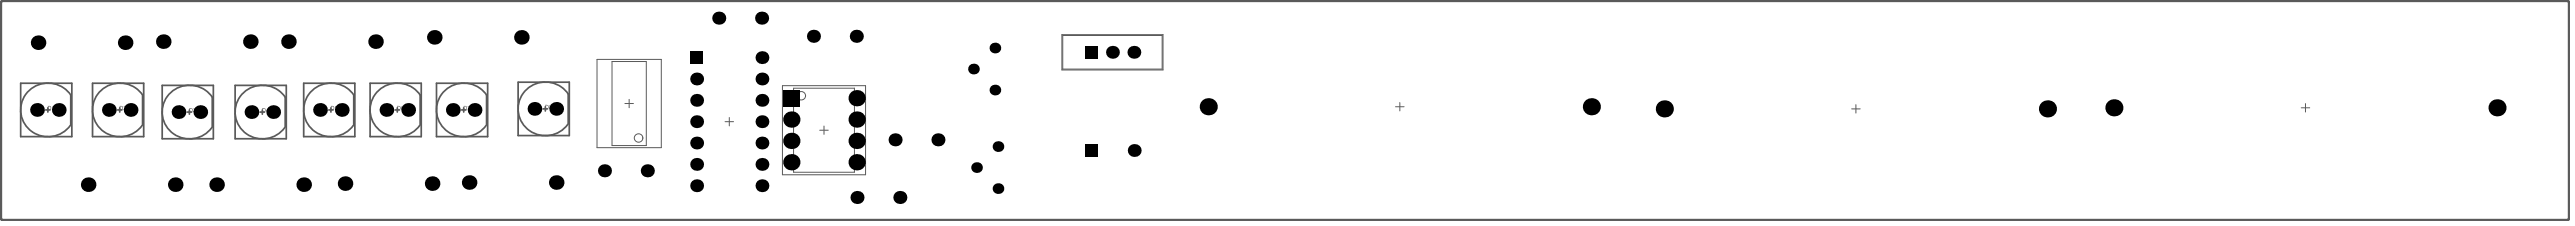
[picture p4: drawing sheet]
<svg xmlns="http://www.w3.org/2000/svg" width="999mm" height="87mm" viewBox="0 0 999 87" stroke-linecap="round" stroke-linejoin="round" font-family="sans-serif">
<g fill="none" stroke="#5a5a5a" stroke-width=".39">
<path d="M412 13.4h39.2v13.7h-39.2zM431.6 18.6v3.3M231.6 23h25v34.2h-25zM244.1 38.5v3.2M303.6 33.2h32.2v34.5h-32.2zM430 20.2h3.3M543.1 39.7v3.2M242.4 40.1h3.4M281.3 47.1h3.3M283 45.5v3.2M318 50.4h3.4M319.7 48.8v3.2"/>
<path d="M541.5 41.3h3.3M718.4 42.1h3.3M720.1 40.5v3.3M892.8 41.7h3.4M894.5 40.1v3.3"/>
</g>
<g fill="none" stroke="#5a5a5a" stroke-width=".66">
<path d="M27.5 36.8v11.5M55.3 36.8v11.5M82.4 37.6v11.6M110.7 37.6v11.6M137.3 36.8v11.5M163 36.8v11.5M188.8 36.8v11.5M220.5 36.4v11.5M17.7 42.6h1.7M18.6 41.7v1.7M45.6 42.6h1.7M46.5 41.7v1.7"/>
<path d="M72.6 43.4h1.7M73.5 42.6v1.6M100.9 43.4h1.7M101.8 42.6v1.6M127.5 42.6h1.7M128.4 41.7v1.7M153.3 42.6h1.7M154.1 41.7v1.7M179.1 42.6h1.7M179.9 41.7v1.7M210.7 42.1h1.7M211.6 41.3v1.7"/>
</g>
<g fill="#5a5a5a">
<path d="M181.4 41.1h1l-.5 1.5-.2-.4 .5-1z"/>
<path d="M130.1 41.1h.8l-.7 .1v.4a.56 .56 0 0 1 .8 .3 .56 .56 0 0 1-.4 .7 .56 .56 0 0 1-.7-.5 .44 .44 0 0 0 .6 .4 .44 .44 0 0 0 .3-.6l-.9-.1z"/>
<path d="M75.2 41.9a.44 .44 0 0 1 .6 0 .44 .44 0 0 1 0 .7h.1a.51 .51 0 0 1-.2 .8 .51 .51 0 0 1-.7-.4 .43 .43 0 0 0 .5 .3 .43 .43 0 0 0 .4-.4l-.5-.3 .4-.5-.4-.1-.1 .3-.3-.1z"/>
<path d="M48.1 41.2l.2-.1a.55 .55 0 0 1 .8 .4 .55 .55 0 0 1-.6 .6l-.3 .3 .8 .2h-1l.4-.6a.41 .41 0 0 0 .4-.4 .41 .41 0 0 0-.4-.4l-.4 .3z"/>
<path d="M20.3 41.4l.6-.4v1.6h-.3v-1.3z"/>
<path d="M180.1 41.2v1.2h.3a.58 .58 0 0 0 .6-.6 .58 .58 0 0 0-.6-.6zM179.9 41h.6a.79 .79 0 0 1 .7 .8 .79 .79 0 0 1-.8 .8h-.5z"/>
<path d="M211.8 40.8v1.2h.3a.58 .58 0 0 0 .6-.6 .58 .58 0 0 0-.6-.6zM211.6 40.6h.6a.79 .79 0 0 1 .7 .8 .79 .79 0 0 1-.8 .7h-.5z"/>
<path d="M213.3 41a.26 .26 0 0 0 .5 0 .26 .26 0 0 0-.5 0zM213.3 41.8a.35 .35 0 0 0 .7 0 .35 .35 0 0 0-.7 0zM213.3 40.7h.1a.4 .4 0 0 1 .6 0 .4 .4 0 0 1-.1 .6 .49 .49 0 0 1 .1 .8 .49 .49 0 0 1-.8 0 .49 .49 0 0 1 .2-.8z"/>
<path d="M154.3 41.2v1.2h.4a.58 .58 0 0 0 .6-.6 .58 .58 0 0 0-.6-.6zM154.1 41h.6a.79 .79 0 0 1 .7 .8 .79 .79 0 0 1-.7 .8h-.6z"/>
<path d="M155.8 41.2a.39 .39 0 0 1 .4-.3 .39 .39 0 0 1 .3 .5 .4 .4 0 0 0-.5-.1 .4 .4 0 0 0-.2 .5 .52 .52 0 0 1 .9 .2 .52 .52 0 0 1-.5 .7 .52 .52 0 0 1-.5-.6zM155.9 42.1a.33 .33 0 0 0 .6 0 .33 .33 0 0 0-.6 0z"/>
<path d="M128.6 41.2v1.2h.3a.58 .58 0 0 0 .6-.6 .58 .58 0 0 0-.6-.6zM128.4 41h.6a.79 .79 0 0 1 .7 .8 .79 .79 0 0 1-.8 .8h-.5z"/>
<path d="M102 42.1v1.1h.3a.58 .58 0 0 0 .6-.6 .58 .58 0 0 0-.6-.5zM101.8 41.8h.6a.79 .79 0 0 1 .6 .8 .79 .79 0 0 1-.7 .8h-.5z"/>
<path d="M103.9 42.1l-.5 .8h.5zM104 41.8l.3 1.1-.2 .5h-.2v-.3h-.7z"/>
<path d="M73.7 42.1v1.1h.3a.58 .58 0 0 0 .6-.6 .58 .58 0 0 0-.6-.5zM73.5 41.8h.6a.79 .79 0 0 1 .7 .8 .79 .79 0 0 1-.8 .8h-.5z"/>
<path d="M46.6 41.2v1.2h.4a.58 .58 0 0 0 .6-.6 .58 .58 0 0 0-.6-.6zM46.5 41h.5a.79 .79 0 0 1 .7 .8 .79 .79 0 0 1-.7 .8h-.5z"/>
<path d="M18.8 41.2v1.2h.3a.58 .58 0 0 0 .6-.6 .58 .58 0 0 0-.6-.6zM18.6 41h.6a.79 .79 0 0 1 .6 .8 .79 .79 0 0 1-.7 .8h-.5z"/>
</g>
<g fill="none" stroke="#5a5a5a" stroke-width=".66">
<path d="M8 32.2h19.9v20.7h-19.9zM27.5 36.8a10.5 10.5 0 0 0-16-1.8 10.5 10.5 0 0 0 1 16 10.8 10.8 0 0 0 14.8-2.4M35.9 32.2h19.8v20.7h-19.8zM55.3 36.8a10.5 10.5 0 0 0-16-1.8 10.5 10.5 0 0 0 1.1 16 10.8 10.8 0 0 0 14.8-2.4M62.9 33.1h19.9v20.6h-19.9zM82.4 37.6a10.5 10.5 0 0 0-16-1.8 10.5 10.5 0 0 0 1 16 10.8 10.8 0 0 0 14.8-2.4M91.2 33.1h19.9v20.6h-19.9zM110.6 37.6a10.5 10.5 0 0 0-15.9-1.8 10.5 10.5 0 0 0 1 16 10.8 10.8 0 0 0 14.8-2.4M117.8 32.2h19.9v20.7h-19.9zM137.3 36.8a10.5 10.5 0 0 0-16-1.8 10.5 10.5 0 0 0 1 16 10.8 10.8 0 0 0 14.8-2.4M143.6 32.2h19.8v20.7h-19.8zM163 36.8a10.5 10.5 0 0 0-16-1.8 10.5 10.5 0 0 0 1.1 16 10.8 10.8 0 0 0 14.8-2.4"/>
<path d="M169.4 32.2h19.8v20.7h-19.8zM188.8 36.8a10.5 10.5 0 0 0-16-1.8 10.5 10.5 0 0 0 1 16 10.8 10.8 0 0 0 14.8-2.4M201 31.8h19.9v20.7h-19.9zM220.5 36.4a10.5 10.5 0 0 0-16-1.9 10.5 10.5 0 0 0 1 16.1 10.8 10.8 0 0 0 14.8-2.4"/>
</g>
<g fill="none" stroke="#5a5a5a" stroke-width=".39">
<path d="M412.3 13.7h38.6v13.1h-38.6zM237.5 23.8h13.3v32.6h-13.3zM307.9 34.1h23.6v32.6h-23.6z"/>
<circle cx="310.9" cy="37.1" r="1.64"/>
<circle cx="247.8" cy="53.4" r="1.64"/>
</g>
<path d="M.5 .6l.3-.2h995.5l.4 .4v83.9l-.4 .4h-995.5l-.4-.4z" fill="none" stroke="#5a5a5a" stroke-width=".84"/>
<g fill="#000">
<circle cx="14.8" cy="16.5" r="2.82"/>
<circle cx="48.6" cy="16.5" r="2.82"/>
<circle cx="63.3" cy="16.1" r="2.82"/>
<circle cx="97.1" cy="16.1" r="2.82"/>
<circle cx="111.9" cy="16.1" r="2.82"/>
<circle cx="145.7" cy="16.1" r="2.82"/>
<circle cx="168.5" cy="14.5" r="2.82"/>
<circle cx="202.3" cy="14.5" r="2.82"/>
<circle cx="278.9" cy="7" r="2.53"/>
<circle cx="295.5" cy="7" r="2.53"/>
<circle cx="315.6" cy="14" r="2.53"/>
<circle cx="332.2" cy="14" r="2.53"/>
<circle cx="386" cy="18.6" r="2.07"/>
<circle cx="270.3" cy="30.6" r="2.49"/>
<circle cx="270.3" cy="38.8" r="2.49"/>
<circle cx="295.6" cy="22.3" r="2.49"/>
<circle cx="295.6" cy="30.6" r="2.49"/>
<circle cx="295.6" cy="38.8" r="2.49"/>
<circle cx="332.4" cy="38" r="3.2"/>
<circle cx="377.7" cy="26.7" r="2.07"/>
<circle cx="386" cy="34.9" r="2.07"/>
<circle cx="431.6" cy="20.2" r="2.49"/>
<circle cx="439.9" cy="20.2" r="2.49"/>
<circle cx="14.4" cy="42.6" r="2.66"/>
<circle cx="22.8" cy="42.6" r="2.66"/>
<circle cx="42.2" cy="42.6" r="2.66"/>
<circle cx="50.7" cy="42.6" r="2.66"/>
<circle cx="69.3" cy="43.4" r="2.66"/>
<circle cx="77.7" cy="43.4" r="2.66"/>
<circle cx="97.6" cy="43.4" r="2.66"/>
<circle cx="106" cy="43.4" r="2.66"/>
<circle cx="124.2" cy="42.6" r="2.66"/>
<circle cx="132.6" cy="42.6" r="2.66"/>
<circle cx="149.9" cy="42.6" r="2.66"/>
<circle cx="158.4" cy="42.6" r="2.66"/>
<circle cx="175.7" cy="42.6" r="2.66"/>
<circle cx="184.1" cy="42.6" r="2.66"/>
<circle cx="207.4" cy="42.1" r="2.66"/>
<circle cx="215.8" cy="42.1" r="2.66"/>
<circle cx="270.3" cy="55.4" r="2.49"/>
<circle cx="270.3" cy="47.1" r="2.49"/>
<circle cx="295.6" cy="55.4" r="2.49"/>
<circle cx="295.6" cy="47.1" r="2.49"/>
<circle cx="307" cy="54.5" r="3.2"/>
<circle cx="307" cy="46.3" r="3.2"/>
<circle cx="332.4" cy="46.3" r="3.2"/>
<circle cx="332.4" cy="54.5" r="3.2"/>
<circle cx="347.3" cy="54.1" r="2.53"/>
<circle cx="363.9" cy="54.1" r="2.53"/>
<circle cx="387.2" cy="56.7" r="2.07"/>
<circle cx="440.1" cy="58.3" r="2.49"/>
<circle cx="468.8" cy="41.3" r="3.3"/>
<circle cx="617.4" cy="41.3" r="3.3"/>
<circle cx="645.7" cy="42.1" r="3.3"/>
<circle cx="794.4" cy="42.1" r="3.3"/>
<circle cx="820.2" cy="41.7" r="3.3"/>
<circle cx="968.8" cy="41.7" r="3.3"/>
<circle cx="34.2" cy="71.5" r="2.82"/>
<circle cx="68" cy="71.5" r="2.82"/>
<circle cx="84" cy="71.5" r="2.82"/>
<circle cx="117.8" cy="71.5" r="2.82"/>
<circle cx="133.9" cy="71.1" r="2.82"/>
<circle cx="167.7" cy="71.1" r="2.82"/>
<circle cx="182" cy="70.7" r="2.82"/>
<circle cx="215.8" cy="70.7" r="2.82"/>
<circle cx="234.5" cy="66.1" r="2.53"/>
<circle cx="251.2" cy="66.1" r="2.53"/>
<circle cx="270.3" cy="63.6" r="2.49"/>
<circle cx="270.3" cy="71.9" r="2.49"/>
<circle cx="295.6" cy="71.9" r="2.49"/>
<circle cx="295.6" cy="63.6" r="2.49"/>
<circle cx="307" cy="62.8" r="3.2"/>
<circle cx="332.4" cy="62.8" r="3.2"/>
<circle cx="332.5" cy="76.4" r="2.53"/>
<circle cx="349.1" cy="76.4" r="2.53"/>
<circle cx="378.9" cy="64.9" r="2.07"/>
<circle cx="387.2" cy="73" r="2.07"/>
</g>
<g fill="#000">
<path d="M267.8 19.9h5v4.9h-5z" fill-rule="evenodd"/>
<path d="M420.8 17.8h5v4.9h-5z" fill-rule="evenodd"/>
<path d="M303.9 34.9h6.3v6.2h-6.3z" fill-rule="evenodd"/>
<path d="M420.9 55.8h5v4.9h-5z" fill-rule="evenodd"/>
</g>
</svg>
